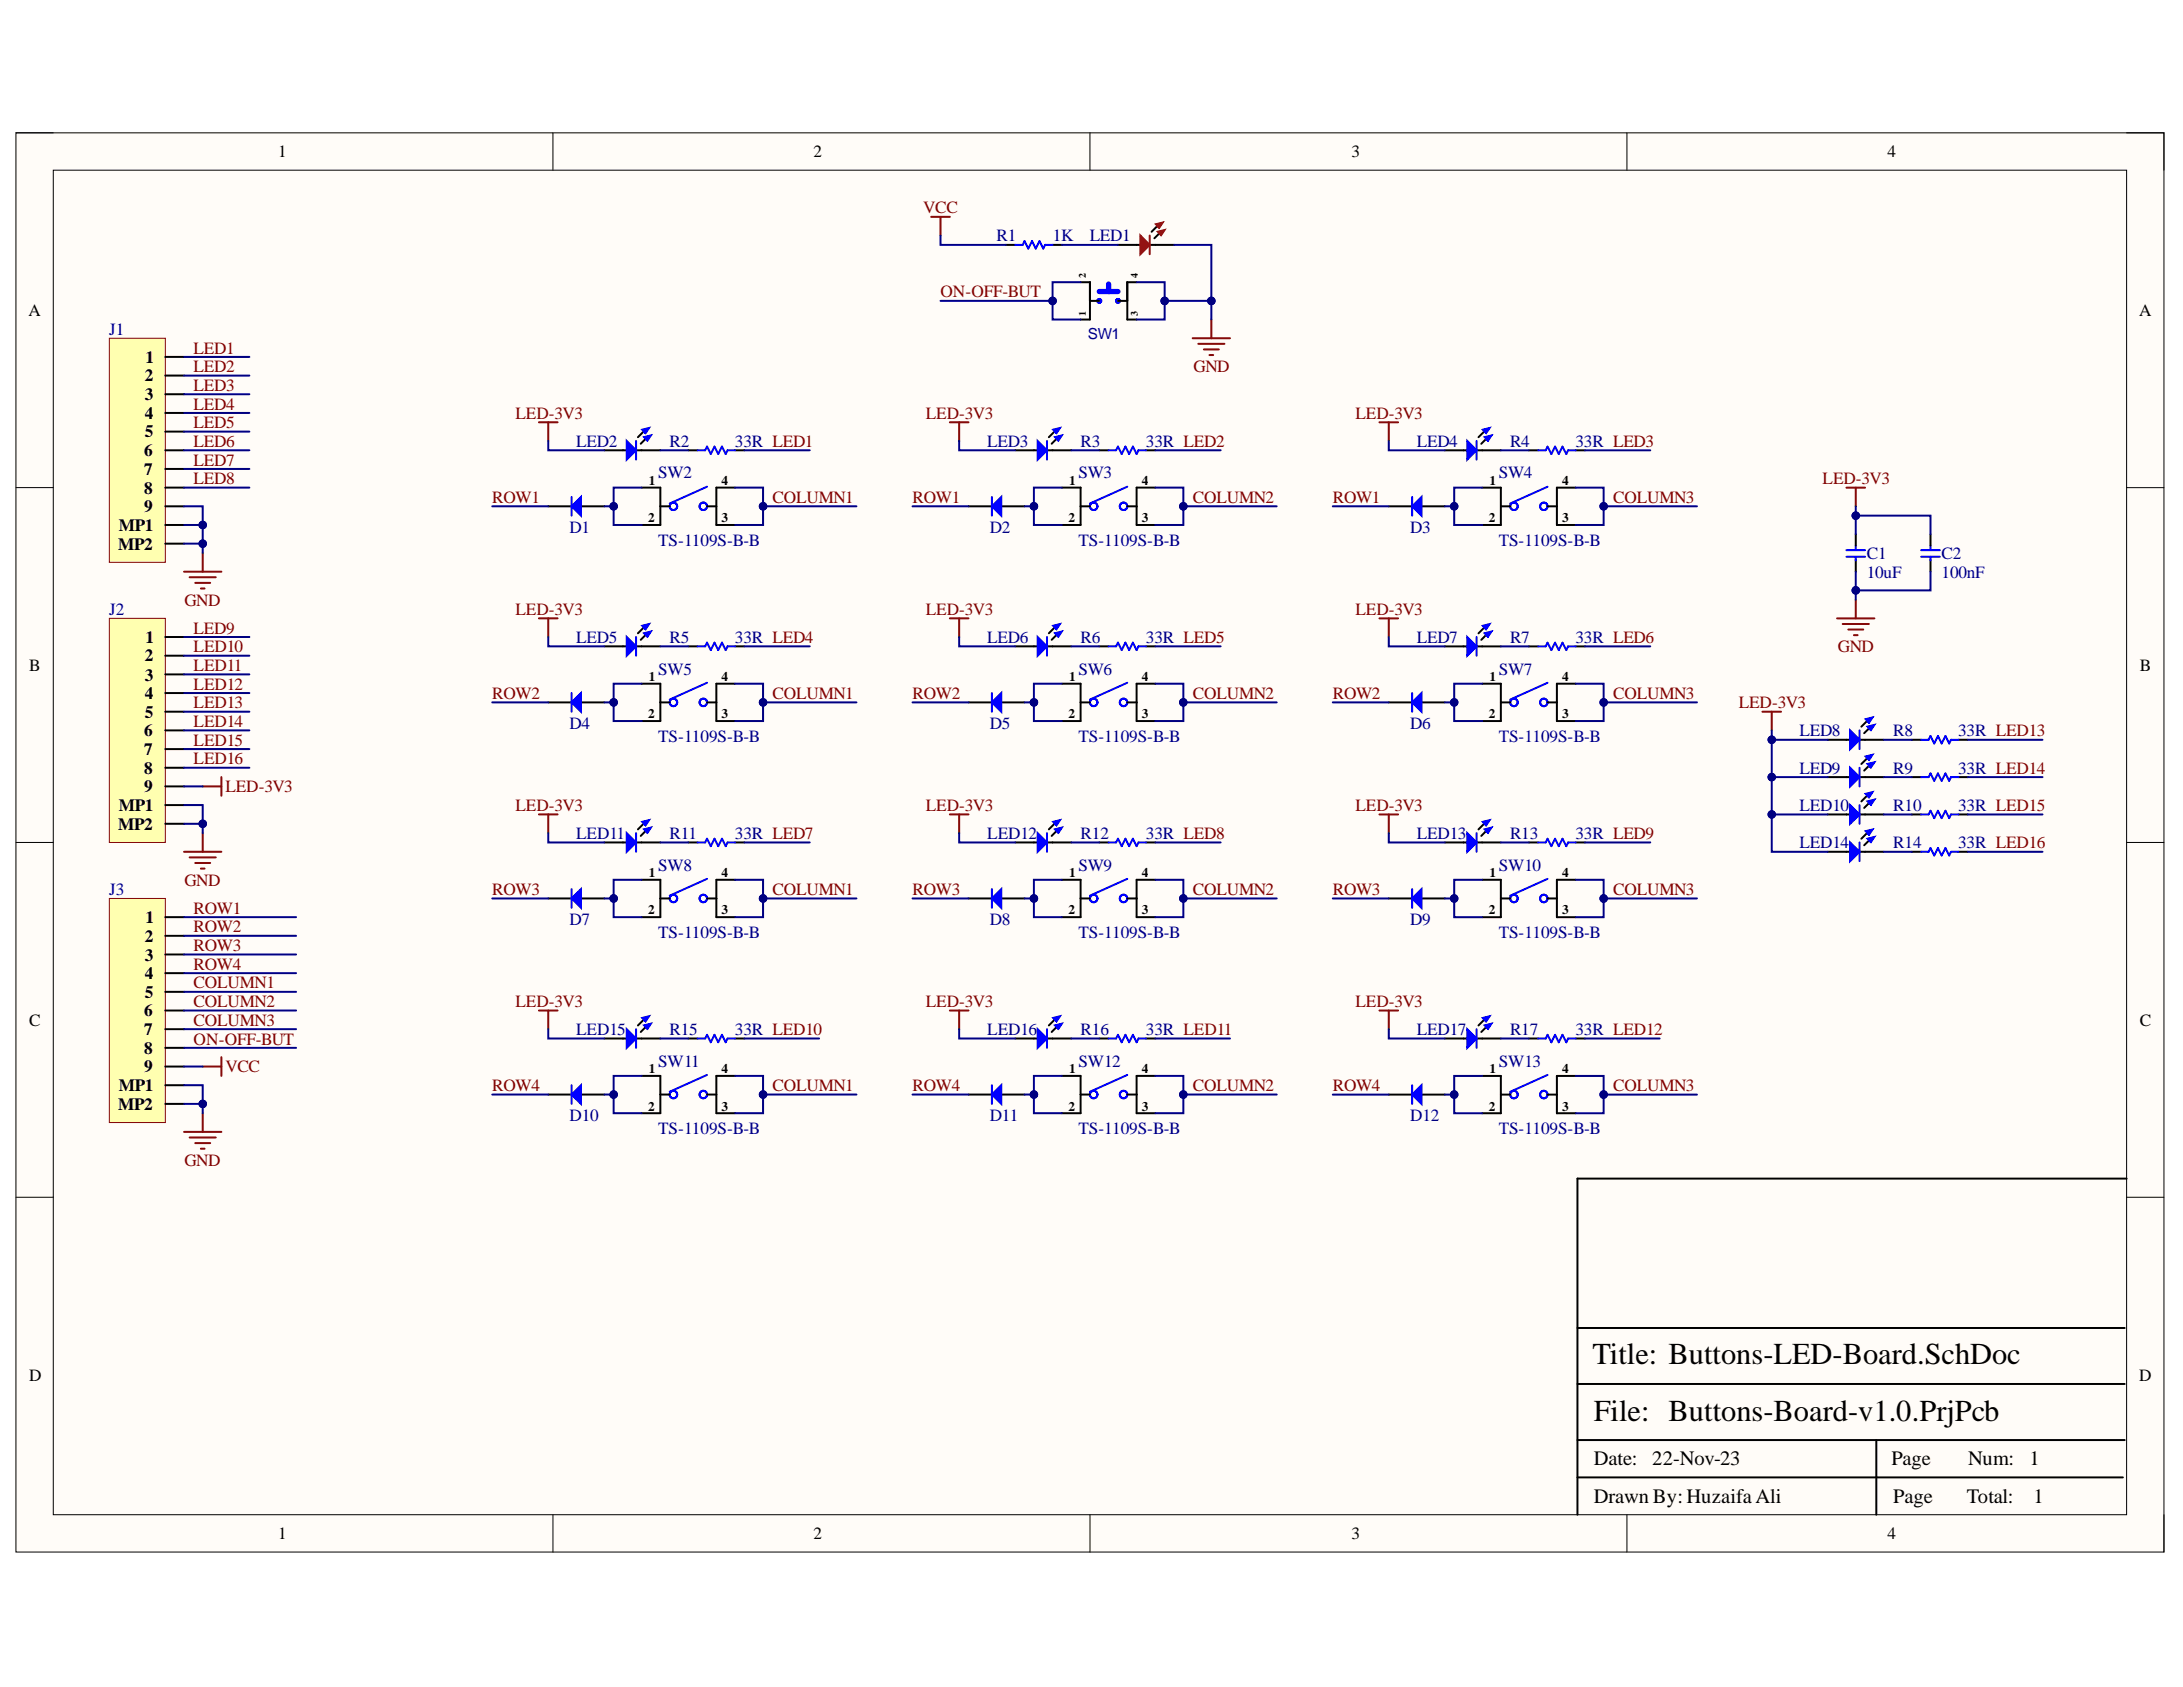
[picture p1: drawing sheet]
<svg xmlns="http://www.w3.org/2000/svg" width="279mm" height="216mm" viewBox="0 0 279 216" stroke-linecap="round" stroke-linejoin="round" font-family="sans-serif">
<defs><g id="words">
<g font-size="3.9">
<text x="203.8" y="174.6">Title: Buttons-LED-Board.SchDoc</text>
<text x="204" y="181.8">File: Buttons-Board-v1.0.PrjPcb</text>
</g>
<g font-size="2.6">
<text x="204" y="187.6">Date:</text>
<text x="211.5" y="187.6">22-Nov-23</text>
<text x="242.1" y="187.6">Page</text>
<text x="251.9" y="187.6">Num:</text>
<text x="259.7" y="187.6">1</text>
<text x="204" y="192.4">Drawn By: HuzaifaAli</text>
<text x="242.3" y="192.4">Page</text>
<text x="251.7" y="192.4">Total:</text>
<text x="260.3" y="192.4">1</text>
</g>
<g font-size="2.2">
<text x="35.6" y="20.1">1</text>
<text x="104.1" y="20.1">2</text>
<text x="173" y="20.1">3</text>
<text x="241.6" y="20.1">4</text>
<text x="3.6" y="40.4">A</text>
<text x="273.8" y="40.4">A</text>
<text x="18.6" y="46.4">1</text>
<text x="18.5" y="48.8">2</text>
<text x="18.5" y="51.2">3</text>
<text x="18.5" y="53.6">4</text>
<text x="18.4" y="58.4">6</text>
<text x="18.5" y="56">5</text>
<text x="18.4" y="60.8">7</text>
<text x="18.4" y="63.2">8</text>
<text x="18.4" y="65.5">9</text>
<text x="15.1" y="70.4">MP2</text>
<text x="15.2" y="68">MP1</text>
<text x="18.6" y="82.3">1</text>
<text x="3.7" y="85.8">B</text>
<text x="18.5" y="84.6">2</text>
<text x="18.5" y="87.1">3</text>
<text x="18.5" y="89.5">4</text>
<text x="273.9" y="85.8">B</text>
<text x="18.4" y="94.2">6</text>
<text x="18.5" y="91.8">5</text>
<text x="18.4" y="96.7">7</text>
<text x="18.4" y="99">8</text>
<text x="18.4" y="101.4">9</text>
<text x="15.1" y="106.2">MP2</text>
<text x="15.2" y="103.8">MP1</text>
<text x="18.6" y="118.1">1</text>
<text x="18.5" y="120.5">2</text>
<text x="18.5" y="123">3</text>
<text x="18.5" y="125.3">4</text>
<text x="3.7" y="131.3">C</text>
<text x="18.4" y="130.1">6</text>
<text x="18.5" y="127.7">5</text>
<text x="273.9" y="131.3">C</text>
<text x="18.4" y="132.5">7</text>
<text x="18.4" y="134.9">8</text>
<text x="18.4" y="137.2">9</text>
<text x="15.1" y="142.1">MP2</text>
<text x="15.2" y="139.6">MP1</text>
<text x="3.7" y="176.7">D</text>
<text x="273.8" y="176.7">D</text>
<text x="35.6" y="197">1</text>
<text x="104.1" y="197">2</text>
<text x="173" y="197">3</text>
<text x="241.6" y="197">4</text>
</g>
<g font-size="2.2" fill="#800000">
<text x="118.2" y="27.3">VCC</text>
<text x="120.4" y="38.1">ON-OFF-BUT</text>
<text x="24.8" y="45.2">LED1</text>
<text x="24.8" y="47.6">LED2</text>
<text x="152.8" y="47.6">GND</text>
<text x="24.8" y="50.1">LED3</text>
<text x="24.8" y="52.4">LED4</text>
<text x="66" y="53.6">LED-3V3</text>
<text x="118.5" y="53.6">LED-3V3</text>
<text x="173.5" y="53.6">LED-3V3</text>
<text x="24.8" y="54.8">LED5</text>
<text x="24.8" y="57.2">LED6</text>
<text x="24.8" y="59.6">LED7</text>
<text x="24.8" y="62">LED8</text>
<text x="63" y="64.4">ROW1</text>
<text x="98.9" y="64.4">COLUMN1</text>
<text x="116.8" y="64.4">ROW1</text>
<text x="152.7" y="64.4">COLUMN2</text>
<text x="170.6" y="64.4">ROW1</text>
<text x="206.5" y="64.4">COLUMN3</text>
<text x="233.3" y="62">LED-3V3</text>
<text x="23.6" y="77.5">GND</text>
<text x="24.8" y="81.1">LED9</text>
<text x="24.8" y="83.5">LED10</text>
<text x="66" y="78.7">LED-3V3</text>
<text x="118.5" y="78.7">LED-3V3</text>
<text x="173.5" y="78.7">LED-3V3</text>
<text x="235.2" y="83.5">GND</text>
<text x="24.8" y="85.8">LED11</text>
<text x="24.8" y="88.3">LED12</text>
<text x="63" y="89.5">ROW2</text>
<text x="98.9" y="89.5">COLUMN1</text>
<text x="116.8" y="89.5">ROW2</text>
<text x="152.7" y="89.5">COLUMN2</text>
<text x="170.6" y="89.5">ROW2</text>
<text x="206.5" y="89.5">COLUMN3</text>
<text x="24.8" y="90.7">LED13</text>
<text x="24.8" y="93">LED14</text>
<text x="24.8" y="95.5">LED15</text>
<text x="222.5" y="90.7">LED-3V3</text>
<text x="24.8" y="97.8">LED16</text>
<text x="28.8" y="101.4">LED-3V3</text>
<text x="66" y="103.8">LED-3V3</text>
<text x="118.5" y="103.8">LED-3V3</text>
<text x="173.5" y="103.8">LED-3V3</text>
<text x="23.6" y="113.4">GND</text>
<text x="24.8" y="116.9">ROW1</text>
<text x="24.8" y="119.3">ROW2</text>
<text x="63" y="114.6">ROW3</text>
<text x="98.9" y="114.6">COLUMN1</text>
<text x="116.8" y="114.6">ROW3</text>
<text x="152.7" y="114.6">COLUMN2</text>
<text x="170.6" y="114.6">ROW3</text>
<text x="206.5" y="114.6">COLUMN3</text>
<text x="24.8" y="121.7">ROW3</text>
<text x="24.8" y="124.1">ROW4</text>
<text x="24.8" y="126.5">COLUMN1</text>
<text x="24.8" y="128.9">COLUMN2</text>
<text x="24.8" y="131.3">COLUMN3</text>
<text x="66" y="128.9">LED-3V3</text>
<text x="118.5" y="128.9">LED-3V3</text>
<text x="173.5" y="128.9">LED-3V3</text>
<text x="24.8" y="133.7">ON-OFF-BUT</text>
<text x="28.8" y="137.2">VCC</text>
<text x="63" y="139.6">ROW4</text>
<text x="98.9" y="139.6">COLUMN1</text>
<text x="116.8" y="139.6">ROW4</text>
<text x="152.7" y="139.6">COLUMN2</text>
<text x="170.6" y="139.6">ROW4</text>
<text x="206.5" y="139.6">COLUMN3</text>
<text x="23.6" y="149.2">GND</text>
</g>
<g font-size="2.2" fill="#000080">
<text x="127.5" y="30.9">R1</text>
<text x="134.7" y="30.9">1K</text>
<text x="139.5" y="30.9">LED1</text>
<text x="14" y="42.9">J1</text>
<text x="73.8" y="57.2">LED2</text>
<text x="85.7" y="57.2">R2</text>
<text x="94.1" y="57.2">33R LED1</text>
<text x="126.4" y="57.2">LED3</text>
<text x="138.3" y="57.2">R3</text>
<text x="146.7" y="57.2">33R LED2</text>
<text x="181.3" y="57.2">LED4</text>
<text x="193.3" y="57.2">R4</text>
<text x="201.6" y="57.2">33R LED3</text>
<text x="84.2" y="61.2">SW2</text>
<text x="138" y="61.2">SW3</text>
<text x="191.8" y="61.2">SW4</text>
<text x="72.9" y="68.2">D1</text>
<text x="84.2" y="69.8">TS-1109S-B-B</text>
<text x="126.7" y="68.2">D2</text>
<text x="138" y="69.8">TS-1109S-B-B</text>
<text x="180.5" y="68.2">D3</text>
<text x="191.8" y="69.8">TS-1109S-B-B</text>
<text x="238.9" y="71.5">C1</text>
<text x="248.5" y="71.5">C2</text>
<text x="238.9" y="73.9">10uF</text>
<text x="248.5" y="73.9">100nF</text>
<text x="14" y="78.7">J2</text>
<text x="73.8" y="82.3">LED5</text>
<text x="85.7" y="82.3">R5</text>
<text x="94.1" y="82.3">33R LED4</text>
<text x="126.4" y="82.3">LED6</text>
<text x="138.3" y="82.3">R6</text>
<text x="146.7" y="82.3">33R LED5</text>
<text x="181.3" y="82.3">LED7</text>
<text x="193.3" y="82.3">R7</text>
<text x="201.6" y="82.3">33R LED6</text>
<text x="84.2" y="86.3">SW5</text>
<text x="138" y="86.3">SW6</text>
<text x="191.8" y="86.3">SW7</text>
<text x="72.9" y="93.3">D4</text>
<text x="84.2" y="95">TS-1109S-B-B</text>
<text x="126.7" y="93.3">D5</text>
<text x="138" y="95">TS-1109S-B-B</text>
<text x="180.5" y="93.3">D6</text>
<text x="191.8" y="95">TS-1109S-B-B</text>
<text x="230.3" y="94.2">LED8</text>
<text x="242.3" y="94.2">R8</text>
<text x="250.6" y="94.2">33R LED13</text>
<text x="230.3" y="99">LED9</text>
<text x="242.3" y="99">R9</text>
<text x="250.6" y="99">33R LED14</text>
<text x="73.8" y="107.4">LED11</text>
<text x="85.7" y="107.4">R11</text>
<text x="94.1" y="107.4">33R LED7</text>
<text x="126.4" y="107.4">LED12</text>
<text x="138.3" y="107.4">R12</text>
<text x="146.7" y="107.4">33R LED8</text>
<text x="181.3" y="107.4">LED13</text>
<text x="193.3" y="107.4">R13</text>
<text x="201.6" y="107.4">33R LED9</text>
<text x="230.3" y="103.8">LED10</text>
<text x="242.3" y="103.8">R10</text>
<text x="250.6" y="103.8">33R LED15</text>
<text x="84.2" y="111.5">SW8</text>
<text x="138" y="111.5">SW9</text>
<text x="191.8" y="111.5">SW10</text>
<text x="230.3" y="108.6">LED14</text>
<text x="242.3" y="108.6">R14</text>
<text x="250.6" y="108.6">33R LED16</text>
<text x="14" y="114.6">J3</text>
<text x="72.9" y="118.4">D7</text>
<text x="126.7" y="118.4">D8</text>
<text x="180.5" y="118.4">D9</text>
<text x="84.2" y="120.1">TS-1109S-B-B</text>
<text x="138" y="120.1">TS-1109S-B-B</text>
<text x="191.8" y="120.1">TS-1109S-B-B</text>
<text x="73.8" y="132.5">LED15</text>
<text x="84.2" y="136.6">SW11</text>
<text x="85.7" y="132.5">R15</text>
<text x="94.1" y="132.5">33R LED10</text>
<text x="126.4" y="132.5">LED16</text>
<text x="138" y="136.6">SW12</text>
<text x="138.3" y="132.5">R16</text>
<text x="146.7" y="132.5">33R LED11</text>
<text x="181.3" y="132.5">LED17</text>
<text x="191.8" y="136.6">SW13</text>
<text x="193.3" y="132.5">R17</text>
<text x="201.6" y="132.5">33R LED12</text>
<text x="72.9" y="143.5">D10</text>
<text x="126.7" y="143.5">D11</text>
<text x="180.5" y="143.5">D12</text>
<text x="84.2" y="145.1">TS-1109S-B-B</text>
<text x="138" y="145.1">TS-1109S-B-B</text>
<text x="191.8" y="145.1">TS-1109S-B-B</text>
</g>
<text font-size="1.9" fill="#000080" x="139.2" y="43.4">SW1</text>
<g font-size="1.7">
<text x="83.1" y="62.1">1</text>
<text x="92.4" y="62.1">4</text>
<text x="136.9" y="62.1">1</text>
<text x="146.2" y="62.1">4</text>
<text x="190.6" y="62.1">1</text>
<text x="200" y="62.1">4</text>
<text x="83" y="66.8">2</text>
<text x="92.4" y="66.8">3</text>
<text x="136.8" y="66.8">2</text>
<text x="146.2" y="66.8">3</text>
<text x="190.6" y="66.8">2</text>
<text x="200" y="66.8">3</text>
<text x="83.1" y="87.2">1</text>
<text x="92.4" y="87.2">4</text>
<text x="136.9" y="87.2">1</text>
<text x="146.2" y="87.2">4</text>
<text x="190.6" y="87.2">1</text>
<text x="200" y="87.2">4</text>
<text x="83" y="91.9">2</text>
<text x="92.4" y="91.9">3</text>
<text x="136.8" y="91.9">2</text>
<text x="146.2" y="91.9">3</text>
<text x="190.6" y="91.9">2</text>
<text x="200" y="91.9">3</text>
<text x="83.1" y="112.2">1</text>
<text x="92.4" y="112.2">4</text>
<text x="136.9" y="112.2">1</text>
<text x="146.2" y="112.2">4</text>
<text x="190.6" y="112.2">1</text>
<text x="200" y="112.2">4</text>
<text x="83" y="117">2</text>
<text x="92.4" y="117">3</text>
<text x="136.8" y="117">2</text>
<text x="146.2" y="117">3</text>
<text x="190.6" y="117">2</text>
<text x="200" y="117">3</text>
<text x="83.1" y="137.3">1</text>
<text x="92.4" y="137.3">4</text>
<text x="136.9" y="137.3">1</text>
<text x="146.2" y="137.3">4</text>
<text x="190.6" y="137.3">1</text>
<text x="200" y="137.3">4</text>
<text x="83" y="142.1">2</text>
<text x="92.4" y="142.1">3</text>
<text x="136.8" y="142.1">2</text>
<text x="146.2" y="142.1">3</text>
<text x="190.6" y="142.1">2</text>
<text x="200" y="142.1">3</text>
</g>
<g font-size="1.3">
<text x="139" y="35.6" transform="rotate(-90 139 35.6)">2</text>
<text x="145.6" y="35.6" transform="rotate(-90 145.6 35.6)">4</text>
<text x="139" y="40.4" transform="rotate(-90 139 40.4)">1</text>
<text x="145.6" y="40.4" transform="rotate(-90 145.6 40.4)">3</text>
</g>
</g></defs>
<path d="M2 17h275v181.6h-275z" fill-rule="evenodd" fill="#fffcf8"/>
<path d="M2 17h275v181.6h-275z" fill="none" stroke="#000" stroke-width=".13"/>
<path d="M6.8 21.8h265.4v172.1h-265.4z" fill-rule="evenodd" fill="#fffcf8"/>
<g fill="none" stroke="#000" stroke-width=".13">
<path d="M2 17h4.8M70.8 17v4.8M139.5 17v4.8M208.2 17v4.8M272.2 17h4.8v4.8M6.8 21.8h265.4v172.1h-265.4zM2 62.4h4.8M272.2 62.4h4.8M2 107.8h4.8M272.2 107.8h4.8M2 153.2h4.8M272.2 153.2h4.8"/>
<path d="M70.8 193.9v4.7M139.5 193.9v4.7M208.2 193.9v4.7M277 193.9v4.7"/>
</g>
<g fill="none" stroke="#000" stroke-width=".25">
<path d="M138.3 36.1h1.2v4.8h-1.2M139.5 38.5h1.2M143.1 38.5h1.2M145.5 36.1h-1.2v4.8h1.2M70.2 64.8h3M74.4 64.8h2.9M82.1 62.4h2.4v4.8h-2.4M84.5 64.8h1.2M90.5 64.8h1.2M94.1 62.4h-2.4v4.8h2.4M272.2 150.8h-70.3v43.1M201.9 177.1h70"/>
<path d="M201.9 170h70M201.9 189.1h69.8M201.9 184.3h70M240.1 184.3v9.6"/>
</g>
<g fill="none" stroke="#00f" stroke-width=".25">
<path d="M90.5 62.3l-4.8 2.1"/>
<circle cx="140.7" cy="38.5" r=".25"/>
<circle cx="143.1" cy="38.5" r=".25"/>
<circle cx="86.2" cy="64.8" r=".48"/>
<circle cx="90" cy="64.8" r=".48"/>
</g>
<path d="M140.7 37.3h2.4M141.9 36.4v.9" fill="none" stroke="#00f" stroke-width=".68"/>
<path d="M152.6 43.3h4.8M153.4 44h3.3M154.1 44.7h1.9M154.8 45.4h.5M155 40.9v2.4" fill="none" stroke="#800000" stroke-width=".25"/>
<path d="M73.2 64.8l1.2-1.2v2.4z" fill="#00f"/>
<g fill="none" stroke="#00f" stroke-width=".25">
<path d="M73.2 64.8l1.2-1.2v2.4zM73.2 63.6v2.4M144.3 62.3l-4.8 2.1"/>
<circle cx="140" cy="64.8" r=".48"/>
<circle cx="143.8" cy="64.8" r=".48"/>
</g>
<path d="M124 64.8h3M128.1 64.8h3M135.9 62.4h2.4v4.8h-2.4M138.3 64.8h1.2M144.3 64.8h1.2M147.9 62.4h-2.4v4.8h2.4" fill="none" stroke="#000" stroke-width=".25"/>
<path d="M127 64.8l1.1-1.2v2.4z" fill="#00f"/>
<g fill="none" stroke="#00f" stroke-width=".25">
<path d="M127 64.8l1.1-1.2v2.4zM127 63.6v2.4M198.1 62.3l-4.8 2.1"/>
<circle cx="193.8" cy="64.8" r=".48"/>
<circle cx="197.6" cy="64.8" r=".48"/>
</g>
<path d="M177.7 64.8h3M181.9 64.8h3M189.7 62.4h2.4v4.8h-2.4M192.1 64.8h1.2M198.1 64.8h1.2M201.7 62.4h-2.4v4.8h2.4" fill="none" stroke="#000" stroke-width=".25"/>
<path d="M180.7 64.8l1.2-1.2v2.4z" fill="#00f"/>
<g fill="none" stroke="#00f" stroke-width=".25">
<path d="M180.7 64.8l1.2-1.2v2.4zM180.7 63.6v2.4M90.5 87.4l-4.8 2.1"/>
<circle cx="86.2" cy="89.9" r=".48"/>
<circle cx="90" cy="89.9" r=".48"/>
</g>
<path d="M70.2 89.9h3M74.4 89.9h2.9M82.1 87.5h2.4v4.8h-2.4M84.5 89.9h1.2M90.5 89.9h1.2M94.1 87.5h-2.4v4.8h2.4" fill="none" stroke="#000" stroke-width=".25"/>
<path d="M73.2 89.9l1.2-1.2v2.4z" fill="#00f"/>
<g fill="none" stroke="#00f" stroke-width=".25">
<path d="M73.2 89.9l1.2-1.2v2.4zM73.2 88.7v2.4M144.3 87.4l-4.8 2.1"/>
<circle cx="140" cy="89.9" r=".48"/>
<circle cx="143.8" cy="89.9" r=".48"/>
</g>
<path d="M124 89.9h3M128.1 89.9h3M135.9 87.5h2.4v4.8h-2.4M138.3 89.9h1.2M144.3 89.9h1.2M147.9 87.5h-2.4v4.8h2.4" fill="none" stroke="#000" stroke-width=".25"/>
<path d="M127 89.9l1.1-1.2v2.4z" fill="#00f"/>
<g fill="none" stroke="#00f" stroke-width=".25">
<path d="M127 89.9l1.1-1.2v2.4zM127 88.7v2.4M198.1 87.4l-4.8 2.1"/>
<circle cx="193.8" cy="89.9" r=".48"/>
<circle cx="197.6" cy="89.9" r=".48"/>
</g>
<path d="M177.7 89.9h3M181.9 89.9h3M189.7 87.5h2.4v4.8h-2.4M192.1 89.9h1.2M198.1 89.9h1.2M201.7 87.5h-2.4v4.8h2.4" fill="none" stroke="#000" stroke-width=".25"/>
<path d="M180.7 89.9l1.2-1.2v2.4z" fill="#00f"/>
<g fill="none" stroke="#00f" stroke-width=".25">
<path d="M180.7 89.9l1.2-1.2v2.4zM180.7 88.7v2.4M90.5 112.5l-4.8 2.1"/>
<circle cx="86.2" cy="115" r=".48"/>
<circle cx="90" cy="115" r=".48"/>
</g>
<path d="M70.2 115h3M74.4 115h2.9M82.1 112.6h2.4v4.8h-2.4M84.5 115h1.2M90.5 115h1.2M94.1 112.6h-2.4v4.8h2.4" fill="none" stroke="#000" stroke-width=".25"/>
<path d="M73.2 115l1.2-1.2v2.4z" fill="#00f"/>
<g fill="none" stroke="#00f" stroke-width=".25">
<path d="M73.2 115l1.2-1.2v2.4zM73.2 113.8v2.4M144.3 112.5l-4.8 2.1"/>
<circle cx="140" cy="115" r=".48"/>
<circle cx="143.8" cy="115" r=".48"/>
</g>
<path d="M124 115h3M128.1 115h3M135.9 112.6h2.4v4.8h-2.4M138.3 115h1.2M144.3 115h1.2M147.9 112.6h-2.4v4.8h2.4" fill="none" stroke="#000" stroke-width=".25"/>
<path d="M127 115l1.1-1.2v2.4z" fill="#00f"/>
<g fill="none" stroke="#00f" stroke-width=".25">
<path d="M127 115l1.1-1.2v2.4zM127 113.8v2.4M198.1 112.5l-4.8 2.1"/>
<circle cx="193.8" cy="115" r=".48"/>
<circle cx="197.6" cy="115" r=".48"/>
</g>
<path d="M177.7 115h3M181.9 115h3M189.7 112.6h2.4v4.8h-2.4M192.1 115h1.2M198.1 115h1.2M201.7 112.6h-2.4v4.8h2.4" fill="none" stroke="#000" stroke-width=".25"/>
<path d="M180.7 115l1.2-1.2v2.4z" fill="#00f"/>
<g fill="none" stroke="#00f" stroke-width=".25">
<path d="M180.7 115l1.2-1.2v2.4zM180.7 113.8v2.4M90.5 137.6l-4.8 2.1"/>
<circle cx="86.2" cy="140.1" r=".48"/>
<circle cx="90" cy="140.1" r=".48"/>
</g>
<path d="M82.1 137.7h2.4v4.8h-2.4M94.1 137.7h-2.4v4.8h2.4M70.2 140.1h3M74.4 140.1h2.9M84.5 140.1h1.2M90.5 140.1h1.2" fill="none" stroke="#000" stroke-width=".25"/>
<path d="M73.2 140.1l1.2-1.2v2.4z" fill="#00f"/>
<g fill="none" stroke="#00f" stroke-width=".25">
<path d="M73.2 138.9v2.4M144.3 137.6l-4.8 2.1M73.2 140.1l1.2-1.2v2.4z"/>
<circle cx="140" cy="140.1" r=".48"/>
<circle cx="143.8" cy="140.1" r=".48"/>
</g>
<path d="M135.9 137.7h2.4v4.8h-2.4M147.9 137.7h-2.4v4.8h2.4M124 140.1h3M128.1 140.1h3M138.3 140.1h1.2M144.3 140.1h1.2" fill="none" stroke="#000" stroke-width=".25"/>
<path d="M127 140.1l1.1-1.2v2.4z" fill="#00f"/>
<g fill="none" stroke="#00f" stroke-width=".25">
<path d="M127 138.9v2.4M198.1 137.6l-4.8 2.1M127 140.1l1.1-1.2v2.4z"/>
<circle cx="193.8" cy="140.1" r=".48"/>
<circle cx="197.6" cy="140.1" r=".48"/>
</g>
<path d="M189.7 137.7h2.4v4.8h-2.4M201.7 137.7h-2.4v4.8h2.4M177.7 140.1h3M181.9 140.1h3M192.1 140.1h1.2M198.1 140.1h1.2" fill="none" stroke="#000" stroke-width=".25"/>
<path d="M180.7 140.1l1.2-1.2v2.4z" fill="#00f"/>
<path d="M236.3 71.3h2.4M236.3 70.4h2.4M237.5 69.8v.5M237.5 71.3v.4M245.9 71.3h2.4M245.9 70.4h2.4M247.1 69.8v.5M247.1 71.3v.4M180.7 138.9v2.4M180.7 140.1l1.2-1.2v2.4z" fill="none" stroke="#00f" stroke-width=".25"/>
<path d="M235.1 79.1h4.8M235.8 79.9h3.4M236.3 62.4h2.4M237.5 62.4v2.4M237.5 76.8v2.3M236.6 80.6h1.9M237.3 81.3h.5" fill="none" stroke="#800000" stroke-width=".25"/>
<path d="M82.6 56.2l-.6 .6M237.5 68.4v1.4M237.5 71.6v1.6M247.1 68.4v1.4M247.1 71.6v1.6" fill="none" stroke="#000" stroke-width=".25"/>
<path d="M82.3 55.9l1.2-.3-.6 .9z" fill-rule="evenodd" fill="#00f"/>
<path d="M82.3 55.9l1.2-.3-.6 .9z" fill="none" stroke="#00f" stroke-width=".13"/>
<path d="M82.4 55.2l-.8 .8" fill="none" stroke="#000" stroke-width=".25"/>
<path d="M82.1 55l1.1-.3-.6 .8z" fill-rule="evenodd" fill="#00f"/>
<path d="M82.1 55l1.1-.3-.6 .8z" fill="none" stroke="#00f" stroke-width=".13"/>
<path d="M77.3 57.6h2.9M81.4 57.6h3.1" fill="none" stroke="#000" stroke-width=".25"/>
<path d="M81.4 56.4v2.4" fill="none" stroke="#00f" stroke-width=".25"/>
<path d="M80.2 56.4l1.2 1.2-1.2 1.2z" fill="#00f"/>
<path d="M80.2 56.4l1.2 1.2-1.2 1.2zM89.3 57.6h1l.2-.4 .5 .9 .4-.9 .5 .9 .5-.9 .5 .9 .2-.5h1" fill="none" stroke="#00f" stroke-width=".25"/>
<path d="M88.1 57.6h1.2M94.1 57.6h1.2M135.2 56.2l-.6 .6" fill="none" stroke="#000" stroke-width=".25"/>
<path d="M69 54h2.4M70.2 54v2.4" fill="none" stroke="#800000" stroke-width=".25"/>
<path d="M134.9 55.9l1.1-.3-.5 .9z" fill-rule="evenodd" fill="#00f"/>
<path d="M134.9 55.9l1.1-.3-.5 .9z" fill="none" stroke="#00f" stroke-width=".13"/>
<path d="M135 55.2l-.8 .8" fill="none" stroke="#000" stroke-width=".25"/>
<path d="M134.7 55l1.1-.3-.6 .8z" fill-rule="evenodd" fill="#00f"/>
<path d="M134.7 55l1.1-.3-.6 .8z" fill="none" stroke="#00f" stroke-width=".13"/>
<path d="M129.9 57.6h2.9M134 57.6h3.1" fill="none" stroke="#000" stroke-width=".25"/>
<path d="M134 56.4v2.4" fill="none" stroke="#00f" stroke-width=".25"/>
<path d="M132.8 56.4l1.2 1.2-1.2 1.2z" fill="#00f"/>
<path d="M132.8 56.4l1.2 1.2-1.2 1.2zM141.9 57.6h.9l.3-.4 .5 .9 .4-.9 .5 .9 .5-.9 .5 .9 .2-.5h1" fill="none" stroke="#00f" stroke-width=".25"/>
<path d="M140.7 57.6h1.2M146.7 57.6h1.2M190.2 56.2l-.6 .6" fill="none" stroke="#000" stroke-width=".25"/>
<path d="M121.6 54h2.4M122.8 54v2.4" fill="none" stroke="#800000" stroke-width=".25"/>
<path d="M189.9 55.9l1.1-.3-.5 .9z" fill-rule="evenodd" fill="#00f"/>
<path d="M189.9 55.9l1.1-.3-.5 .9z" fill="none" stroke="#00f" stroke-width=".13"/>
<path d="M189.9 55.2l-.7 .8" fill="none" stroke="#000" stroke-width=".25"/>
<path d="M189.7 55l1.1-.3-.6 .8z" fill-rule="evenodd" fill="#00f"/>
<path d="M189.7 55l1.1-.3-.6 .8z" fill="none" stroke="#00f" stroke-width=".13"/>
<path d="M184.9 57.6h2.9M189 57.6h3.1" fill="none" stroke="#000" stroke-width=".25"/>
<path d="M189 56.4v2.4" fill="none" stroke="#00f" stroke-width=".25"/>
<path d="M187.8 56.4l1.2 1.2-1.2 1.2z" fill="#00f"/>
<path d="M187.8 56.4l1.2 1.2-1.2 1.2zM196.9 57.6h.9l.3-.4 .5 .9 .4-.9 .5 .9 .5-.9 .5 .9 .2-.5h1" fill="none" stroke="#00f" stroke-width=".25"/>
<path d="M195.7 57.6h1.2M201.7 57.6h1.2M82.6 81.3l-.6 .6" fill="none" stroke="#000" stroke-width=".25"/>
<path d="M176.6 54h2.3M177.7 54v2.4" fill="none" stroke="#800000" stroke-width=".25"/>
<path d="M82.3 81l1.2-.3-.6 .9z" fill-rule="evenodd" fill="#00f"/>
<path d="M82.3 81l1.2-.3-.6 .9z" fill="none" stroke="#00f" stroke-width=".13"/>
<path d="M82.4 80.3l-.8 .7" fill="none" stroke="#000" stroke-width=".25"/>
<path d="M82.1 80l1.1-.2-.6 .8z" fill-rule="evenodd" fill="#00f"/>
<path d="M82.1 80l1.1-.2-.6 .8z" fill="none" stroke="#00f" stroke-width=".13"/>
<path d="M77.3 82.7h2.9M81.4 82.7h3.1" fill="none" stroke="#000" stroke-width=".25"/>
<path d="M81.4 81.5v2.4" fill="none" stroke="#00f" stroke-width=".25"/>
<path d="M80.2 81.5l1.2 1.2-1.2 1.2z" fill="#00f"/>
<path d="M80.2 81.5l1.2 1.2-1.2 1.2zM89.3 82.7h1l.2-.5 .5 1 .4-1 .5 1 .5-1 .5 1 .2-.5h1" fill="none" stroke="#00f" stroke-width=".25"/>
<path d="M88.1 82.7h1.2M94.1 82.7h1.2M135.2 81.3l-.6 .6" fill="none" stroke="#000" stroke-width=".25"/>
<path d="M69 79.1h2.4M70.2 79.1v2.4" fill="none" stroke="#800000" stroke-width=".25"/>
<path d="M134.9 81l1.1-.3-.5 .9z" fill-rule="evenodd" fill="#00f"/>
<path d="M134.9 81l1.1-.3-.5 .9z" fill="none" stroke="#00f" stroke-width=".13"/>
<path d="M135 80.3l-.8 .7" fill="none" stroke="#000" stroke-width=".25"/>
<path d="M134.7 80l1.1-.2-.6 .8z" fill-rule="evenodd" fill="#00f"/>
<path d="M134.7 80l1.1-.2-.6 .8z" fill="none" stroke="#00f" stroke-width=".13"/>
<path d="M129.9 82.7h2.9M134 82.7h3.1" fill="none" stroke="#000" stroke-width=".25"/>
<path d="M134 81.5v2.4" fill="none" stroke="#00f" stroke-width=".25"/>
<path d="M132.8 81.5l1.2 1.2-1.2 1.2z" fill="#00f"/>
<path d="M132.8 81.5l1.2 1.2-1.2 1.2zM141.9 82.7h.9l.3-.5 .5 1 .4-1 .5 1 .5-1 .5 1 .2-.5h1" fill="none" stroke="#00f" stroke-width=".25"/>
<path d="M140.7 82.7h1.2M146.7 82.7h1.2M190.2 81.3l-.6 .6" fill="none" stroke="#000" stroke-width=".25"/>
<path d="M121.6 79.1h2.4M122.8 79.1v2.4" fill="none" stroke="#800000" stroke-width=".25"/>
<path d="M189.9 81l1.1-.3-.5 .9z" fill-rule="evenodd" fill="#00f"/>
<path d="M189.9 81l1.1-.3-.5 .9z" fill="none" stroke="#00f" stroke-width=".13"/>
<path d="M189.9 80.3l-.7 .8" fill="none" stroke="#000" stroke-width=".25"/>
<path d="M189.7 80l1.1-.2-.6 .8z" fill-rule="evenodd" fill="#00f"/>
<path d="M189.7 80l1.1-.2-.6 .8z" fill="none" stroke="#00f" stroke-width=".13"/>
<path d="M184.9 82.7h2.9M189 82.7h3.1" fill="none" stroke="#000" stroke-width=".25"/>
<path d="M189 81.5v2.4" fill="none" stroke="#00f" stroke-width=".25"/>
<path d="M187.8 81.5l1.2 1.2-1.2 1.2z" fill="#00f"/>
<path d="M187.8 81.5l1.2 1.2-1.2 1.2zM196.9 82.7h.9l.3-.5 .5 1 .4-1 .5 1 .5-1 .5 1 .2-.5h1" fill="none" stroke="#00f" stroke-width=".25"/>
<path d="M195.7 82.7h1.2M201.7 82.7h1.2M82.6 106.4l-.6 .6" fill="none" stroke="#000" stroke-width=".25"/>
<path d="M176.6 79.1h2.3M177.7 79.1v2.4" fill="none" stroke="#800000" stroke-width=".25"/>
<path d="M82.3 106.1l1.2-.3-.6 .9z" fill-rule="evenodd" fill="#00f"/>
<path d="M82.3 106.1l1.2-.3-.6 .9z" fill="none" stroke="#00f" stroke-width=".13"/>
<path d="M82.4 105.4l-.8 .7" fill="none" stroke="#000" stroke-width=".25"/>
<path d="M82.1 105.1l1.1-.2-.6 .8z" fill-rule="evenodd" fill="#00f"/>
<path d="M82.1 105.1l1.1-.2-.6 .8z" fill="none" stroke="#00f" stroke-width=".13"/>
<path d="M77.3 107.8h2.9M81.4 107.8h3.1" fill="none" stroke="#000" stroke-width=".25"/>
<path d="M81.4 106.6v2.4" fill="none" stroke="#00f" stroke-width=".25"/>
<path d="M80.2 106.6l1.2 1.2-1.2 1.2z" fill="#00f"/>
<path d="M80.2 106.6l1.2 1.2-1.2 1.2zM89.3 107.8h1l.2-.5 .5 1 .4-1 .5 1 .5-1 .5 1 .2-.5h1" fill="none" stroke="#00f" stroke-width=".25"/>
<path d="M88.1 107.8h1.2M94.1 107.8h1.2M135.2 106.4l-.6 .6" fill="none" stroke="#000" stroke-width=".25"/>
<path d="M69 104.2h2.4M70.2 104.2v2.4" fill="none" stroke="#800000" stroke-width=".25"/>
<path d="M134.9 106.1l1.1-.3-.5 .9z" fill-rule="evenodd" fill="#00f"/>
<path d="M134.9 106.1l1.1-.3-.5 .9z" fill="none" stroke="#00f" stroke-width=".13"/>
<path d="M135 105.4l-.8 .7" fill="none" stroke="#000" stroke-width=".25"/>
<path d="M134.7 105.1l1.1-.2-.6 .8z" fill-rule="evenodd" fill="#00f"/>
<path d="M134.7 105.1l1.1-.2-.6 .8z" fill="none" stroke="#00f" stroke-width=".13"/>
<path d="M129.9 107.8h2.9M134 107.8h3.1" fill="none" stroke="#000" stroke-width=".25"/>
<path d="M134 106.6v2.4" fill="none" stroke="#00f" stroke-width=".25"/>
<path d="M132.8 106.6l1.2 1.2-1.2 1.2z" fill="#00f"/>
<path d="M132.8 106.6l1.2 1.2-1.2 1.2zM141.9 107.8h.9l.3-.5 .5 1 .4-1 .5 1 .5-1 .5 1 .2-.5h1" fill="none" stroke="#00f" stroke-width=".25"/>
<path d="M140.7 107.8h1.2M146.7 107.8h1.2M190.2 106.4l-.6 .6" fill="none" stroke="#000" stroke-width=".25"/>
<path d="M121.6 104.2h2.4M122.8 104.2v2.4" fill="none" stroke="#800000" stroke-width=".25"/>
<path d="M189.9 106.1l1.1-.3-.5 .9z" fill-rule="evenodd" fill="#00f"/>
<path d="M189.9 106.1l1.1-.3-.5 .9z" fill="none" stroke="#00f" stroke-width=".13"/>
<path d="M189.9 105.4l-.7 .7" fill="none" stroke="#000" stroke-width=".25"/>
<path d="M189.7 105.1l1.1-.2-.6 .8z" fill-rule="evenodd" fill="#00f"/>
<path d="M189.7 105.1l1.1-.2-.6 .8z" fill="none" stroke="#00f" stroke-width=".13"/>
<path d="M184.9 107.8h2.9M189 107.8h3.1" fill="none" stroke="#000" stroke-width=".25"/>
<path d="M189 106.6v2.4" fill="none" stroke="#00f" stroke-width=".25"/>
<path d="M187.8 106.6l1.2 1.2-1.2 1.2z" fill="#00f"/>
<path d="M187.8 106.6l1.2 1.2-1.2 1.2zM196.9 107.8h.9l.3-.5 .5 1 .4-1 .5 1 .5-1 .5 1 .2-.5h1" fill="none" stroke="#00f" stroke-width=".25"/>
<path d="M195.7 107.8h1.2M201.7 107.8h1.2M82.6 131.5l-.6 .6" fill="none" stroke="#000" stroke-width=".25"/>
<path d="M176.6 104.2h2.3M177.7 104.2v2.4" fill="none" stroke="#800000" stroke-width=".25"/>
<path d="M82.3 131.2l1.2-.3-.6 .9z" fill-rule="evenodd" fill="#00f"/>
<path d="M82.3 131.2l1.2-.3-.6 .9z" fill="none" stroke="#00f" stroke-width=".13"/>
<path d="M82.4 130.5l-.8 .7" fill="none" stroke="#000" stroke-width=".25"/>
<path d="M82.1 130.2l1.1-.2-.6 .8z" fill-rule="evenodd" fill="#00f"/>
<path d="M82.1 130.2l1.1-.2-.6 .8z" fill="none" stroke="#00f" stroke-width=".13"/>
<path d="M77.3 132.9h2.9M81.4 132.9h3.1" fill="none" stroke="#000" stroke-width=".25"/>
<path d="M81.4 131.7v2.4" fill="none" stroke="#00f" stroke-width=".25"/>
<path d="M80.2 131.7l1.2 1.2-1.2 1.2z" fill="#00f"/>
<path d="M80.2 131.7l1.2 1.2-1.2 1.2zM89.3 132.9h1l.2-.5 .5 1 .4-1 .5 1 .5-1 .5 1 .2-.5h1" fill="none" stroke="#00f" stroke-width=".25"/>
<path d="M88.1 132.9h1.2M94.1 132.9h1.2M135.2 131.5l-.6 .6" fill="none" stroke="#000" stroke-width=".25"/>
<path d="M69 129.3h2.4M70.2 129.3v2.4" fill="none" stroke="#800000" stroke-width=".25"/>
<path d="M134.9 131.2l1.1-.3-.5 .9z" fill-rule="evenodd" fill="#00f"/>
<path d="M134.9 131.2l1.1-.3-.5 .9z" fill="none" stroke="#00f" stroke-width=".13"/>
<path d="M135 130.5l-.8 .7" fill="none" stroke="#000" stroke-width=".25"/>
<path d="M134.7 130.2l1.1-.2-.6 .8z" fill-rule="evenodd" fill="#00f"/>
<path d="M134.7 130.2l1.1-.2-.6 .8z" fill="none" stroke="#00f" stroke-width=".13"/>
<path d="M129.9 132.9h2.9M134 132.9h3.1" fill="none" stroke="#000" stroke-width=".25"/>
<path d="M134 131.7v2.4" fill="none" stroke="#00f" stroke-width=".25"/>
<path d="M132.8 131.7l1.2 1.2-1.2 1.2z" fill="#00f"/>
<path d="M132.8 131.7l1.2 1.2-1.2 1.2zM141.9 132.9h.9l.3-.5 .5 1 .4-1 .5 1 .5-1 .5 1 .2-.5h1" fill="none" stroke="#00f" stroke-width=".25"/>
<path d="M140.7 132.9h1.2M146.7 132.9h1.2M190.2 131.5l-.6 .6" fill="none" stroke="#000" stroke-width=".25"/>
<path d="M121.6 129.3h2.4M122.8 129.3v2.4" fill="none" stroke="#800000" stroke-width=".25"/>
<path d="M189.9 131.2l1.1-.3-.5 .9z" fill-rule="evenodd" fill="#00f"/>
<path d="M189.9 131.2l1.1-.3-.5 .9z" fill="none" stroke="#00f" stroke-width=".13"/>
<path d="M189.9 130.5l-.7 .7" fill="none" stroke="#000" stroke-width=".25"/>
<path d="M189.7 130.2l1.1-.2-.6 .8z" fill-rule="evenodd" fill="#00f"/>
<path d="M189.7 130.2l1.1-.2-.6 .8z" fill="none" stroke="#00f" stroke-width=".13"/>
<path d="M184.9 132.9h2.9M189 132.9h3.1" fill="none" stroke="#000" stroke-width=".25"/>
<path d="M189 131.7v2.4" fill="none" stroke="#00f" stroke-width=".25"/>
<path d="M187.8 131.7l1.2 1.2-1.2 1.2z" fill="#00f"/>
<path d="M129.9 31.3h1l.2-.4 .5 .9 .5-.9 .5 .9 .4-.9 .5 .9 .3-.5h.9M187.8 131.7l1.2 1.2-1.2 1.2zM196.9 132.9h.9l.3-.5 .5 1 .4-1 .5 1 .5-1 .5 1 .2-.5h1" fill="none" stroke="#00f" stroke-width=".25"/>
<path d="M128.7 31.3h1.2M134.7 31.3h1.2M148.3 29.9l-.6 .6M195.7 132.9h1.2M201.7 132.9h1.2" fill="none" stroke="#000" stroke-width=".25"/>
<path d="M119.2 27.8h2.4M120.4 27.8v2.3M176.6 129.3h2.3M177.7 129.3v2.4" fill="none" stroke="#800000" stroke-width=".25"/>
<path d="M148.1 29.6l1.1-.3-.6 .9z" fill-rule="evenodd" fill="#c00"/>
<path d="M148.1 29.6l1.1-.3-.6 .9z" fill="none" stroke="#c00" stroke-width=".13"/>
<path d="M148.1 28.9l-.7 .8" fill="none" stroke="#000" stroke-width=".25"/>
<path d="M147.8 28.7l1.2-.3-.6 .8z" fill-rule="evenodd" fill="#c00"/>
<path d="M147.8 28.7l1.2-.3-.6 .8z" fill="none" stroke="#c00" stroke-width=".13"/>
<path d="M143.1 31.3h2.9M147.2 31.3h3.1" fill="none" stroke="#000" stroke-width=".25"/>
<path d="M147.2 30.1v2.4" fill="none" stroke="#c00" stroke-width=".25"/>
<path d="M146 30.1l1.2 1.2-1.2 1.2z" fill="#c00"/>
<path d="M146 30.1l1.2 1.2-1.2 1.2z" fill="none" stroke="#c00" stroke-width=".25"/>
<path d="M239.2 93.2l-.6 .6" fill="none" stroke="#000" stroke-width=".25"/>
<path d="M238.9 93l1.1-.3-.5 .8z" fill-rule="evenodd" fill="#00f"/>
<path d="M238.9 93l1.1-.3-.5 .8z" fill="none" stroke="#00f" stroke-width=".13"/>
<path d="M239 92.3l-.8 .7" fill="none" stroke="#000" stroke-width=".25"/>
<path d="M238.7 92l1.1-.3-.6 .9z" fill-rule="evenodd" fill="#00f"/>
<path d="M238.7 92l1.1-.3-.6 .9z" fill="none" stroke="#00f" stroke-width=".13"/>
<path d="M233.9 94.7h2.9M238 94.7h3.1" fill="none" stroke="#000" stroke-width=".25"/>
<path d="M238 93.5v2.4" fill="none" stroke="#00f" stroke-width=".25"/>
<path d="M236.8 93.5l1.2 1.2-1.2 1.2z" fill="#00f"/>
<path d="M236.8 93.5l1.2 1.2-1.2 1.2zM245.9 94.7h.9l.3-.5 .5 1 .4-1 .5 1 .5-1 .5 1 .2-.5h1" fill="none" stroke="#00f" stroke-width=".25"/>
<path d="M239.2 98l-.6 .6M244.7 94.7h1.2M250.7 94.7h1.2" fill="none" stroke="#000" stroke-width=".25"/>
<path d="M225.6 91.1h2.4M226.8 91.1v2.4" fill="none" stroke="#800000" stroke-width=".25"/>
<path d="M238.9 97.7l1.1-.2-.5 .8z" fill-rule="evenodd" fill="#00f"/>
<path d="M238.9 97.7l1.1-.2-.5 .8z" fill="none" stroke="#00f" stroke-width=".13"/>
<path d="M239 97.1l-.8 .7" fill="none" stroke="#000" stroke-width=".25"/>
<path d="M238.7 96.8l1.1-.3-.6 .8z" fill-rule="evenodd" fill="#00f"/>
<path d="M238.7 96.8l1.1-.3-.6 .8z" fill="none" stroke="#00f" stroke-width=".13"/>
<path d="M233.9 99.5h2.9M238 99.5h3.1" fill="none" stroke="#000" stroke-width=".25"/>
<path d="M238 98.3v2.3" fill="none" stroke="#00f" stroke-width=".25"/>
<path d="M236.8 98.3l1.2 1.2-1.2 1.1z" fill="#00f"/>
<path d="M236.8 98.3l1.2 1.2-1.2 1.1zM245.9 99.5h.9l.3-.5 .5 .9 .4-.9 .5 .9 .5-.9 .5 .9 .2-.4h1" fill="none" stroke="#00f" stroke-width=".25"/>
<path d="M244.7 99.5h1.2M250.7 99.5h1.2M239.2 102.8l-.6 .6" fill="none" stroke="#000" stroke-width=".25"/>
<path d="M238.9 102.5l1.1-.3-.5 .9z" fill-rule="evenodd" fill="#00f"/>
<path d="M238.9 102.5l1.1-.3-.5 .9z" fill="none" stroke="#00f" stroke-width=".13"/>
<path d="M239 101.8l-.8 .8" fill="none" stroke="#000" stroke-width=".25"/>
<path d="M238.7 101.6l1.1-.3-.6 .8z" fill-rule="evenodd" fill="#00f"/>
<path d="M238.7 101.6l1.1-.3-.6 .8z" fill="none" stroke="#00f" stroke-width=".13"/>
<path d="M233.9 104.2h2.9M238 104.2h3.1" fill="none" stroke="#000" stroke-width=".25"/>
<path d="M238 103v2.4" fill="none" stroke="#00f" stroke-width=".25"/>
<path d="M236.8 103l1.2 1.2-1.2 1.2z" fill="#00f"/>
<path d="M236.8 103l1.2 1.2-1.2 1.2zM245.9 104.2h.9l.3-.4 .5 .9 .4-.9 .5 .9 .5-.9 .5 .9 .2-.5h1" fill="none" stroke="#00f" stroke-width=".25"/>
<path d="M239.2 107.6l-.6 .6M244.7 104.2h1.2M250.7 104.2h1.2" fill="none" stroke="#000" stroke-width=".25"/>
<path d="M238.9 107.3l1.1-.3-.5 .9z" fill-rule="evenodd" fill="#00f"/>
<path d="M238.9 107.3l1.1-.3-.5 .9z" fill="none" stroke="#00f" stroke-width=".13"/>
<path d="M239 106.6l-.8 .7" fill="none" stroke="#000" stroke-width=".25"/>
<path d="M238.7 106.3l1.1-.2-.6 .8z" fill-rule="evenodd" fill="#00f"/>
<path d="M238.7 106.3l1.1-.2-.6 .8z" fill="none" stroke="#00f" stroke-width=".13"/>
<path d="M233.9 109h2.9M238 109h3.1" fill="none" stroke="#000" stroke-width=".25"/>
<path d="M238 107.8v2.4" fill="none" stroke="#00f" stroke-width=".25"/>
<path d="M236.8 107.8l1.2 1.2-1.2 1.2z" fill="#00f"/>
<path d="M236.8 107.8l1.2 1.2-1.2 1.2zM245.9 109h.9l.3-.5 .5 1 .4-1 .5 1 .5-1 .5 1 .2-.5h1" fill="none" stroke="#00f" stroke-width=".25"/>
<path d="M244.7 109h1.2M250.7 109h1.2" fill="none" stroke="#000" stroke-width=".25"/>
<path d="M23.6 144.9h4.7M24.3 145.6h3.3M25 146.3h1.9M25.7 147h.5M25.9 142.5v2.4" fill="none" stroke="#800000" stroke-width=".25"/>
<path d="M14 115h7.2v28.7h-7.2z" fill-rule="evenodd" fill="#ffffb0"/>
<path d="M14 115h7.2v28.7h-7.2z" fill="none" stroke="#800000" stroke-width=".13"/>
<path d="M21.2 117.4h2.4M21.2 119.8h2.4M21.2 122.2h2.4M21.2 124.5h2.4M21.2 126.9h2.4M21.2 129.3h2.4M21.2 131.7h2.4M21.2 134.1h2.4M21.2 136.5h2.4M21.2 138.9h2.4M21.2 141.3h2.4" fill="none" stroke="#000" stroke-width=".25"/>
<path d="M14 43.3h7.2v28.7h-7.2z" fill-rule="evenodd" fill="#ffffb0"/>
<path d="M14 43.3h7.2v28.7h-7.2z" fill="none" stroke="#800000" stroke-width=".13"/>
<path d="M21.2 45.7h2.4M21.2 48.1h2.4M21.2 50.5h2.4M21.2 52.8h2.4M21.2 55.2h2.4M21.2 57.6h2.4M21.2 60h2.4M21.2 62.4h2.4M21.2 64.8h2.4M21.2 67.2h2.4M21.2 69.6h2.4" fill="none" stroke="#000" stroke-width=".25"/>
<path d="M23.6 73.2h4.7M24.3 73.9h3.3M25 74.6h1.9M25.7 75.3h.5M25.9 70.8v2.4" fill="none" stroke="#800000" stroke-width=".25"/>
<path d="M14 79.1h7.2v28.7h-7.2z" fill-rule="evenodd" fill="#ffffb0"/>
<path d="M14 79.1h7.2v28.7h-7.2z" fill="none" stroke="#800000" stroke-width=".13"/>
<path d="M21.2 81.5h2.4M21.2 83.9h2.4M21.2 86.3h2.4M21.2 88.7h2.4M21.2 91.1h2.4M21.2 93.5h2.4M21.2 95.9h2.4M21.2 98.3h2.4M21.2 100.6h2.4M21.2 103h2.4M21.2 105.4h2.4" fill="none" stroke="#000" stroke-width=".25"/>
<path d="M28.3 99.4v2.4M23.6 109h4.7M24.3 109.7h3.3M25 110.4h1.9M25.7 111.2h.5M25.9 106.6v2.4M25.9 100.6h2.4" fill="none" stroke="#800000" stroke-width=".25"/>
<path d="M138.3 36.1h-3.6v2.4h-14.3" fill="none" stroke="#000080" stroke-width=".25"/>
<circle cx="134.7" cy="38.5" r=".48" fill="#000080"/>
<circle cx="134.7" cy="38.5" r=".48" fill="none" stroke="#000080" stroke-width=".13"/>
<path d="M134.7 38.5v2.4h3.6" fill="none" stroke="#000080" stroke-width=".25"/>
<circle cx="134.7" cy="38.5" r=".48" fill="#000080"/>
<circle cx="134.7" cy="38.5" r=".48" fill="none" stroke="#000080" stroke-width=".13"/>
<path d="M145.5 40.9h3.6v-2.4h5.9v2.4" fill="none" stroke="#000080" stroke-width=".25"/>
<circle cx="149.1" cy="38.5" r=".48" fill="#000080"/>
<circle cx="149.1" cy="38.5" r=".48" fill="none" stroke="#000080" stroke-width=".13"/>
<circle cx="155" cy="38.5" r=".48" fill="#000080"/>
<circle cx="155" cy="38.5" r=".48" fill="none" stroke="#000080" stroke-width=".13"/>
<path d="M145.5 36.1h3.6v2.4" fill="none" stroke="#000080" stroke-width=".25"/>
<circle cx="149.1" cy="38.5" r=".48" fill="#000080"/>
<circle cx="149.1" cy="38.5" r=".48" fill="none" stroke="#000080" stroke-width=".13"/>
<path d="M82.1 62.4h-3.6v2.4h-1.2" fill="none" stroke="#000080" stroke-width=".25"/>
<circle cx="78.5" cy="64.8" r=".48" fill="#000080"/>
<circle cx="78.5" cy="64.8" r=".48" fill="none" stroke="#000080" stroke-width=".13"/>
<path d="M78.5 64.8v2.4h3.6" fill="none" stroke="#000080" stroke-width=".25"/>
<circle cx="78.5" cy="64.8" r=".48" fill="#000080"/>
<circle cx="78.5" cy="64.8" r=".48" fill="none" stroke="#000080" stroke-width=".13"/>
<path d="M94.1 62.4h3.6v2.4h11.9" fill="none" stroke="#000080" stroke-width=".25"/>
<circle cx="97.7" cy="64.8" r=".48" fill="#000080"/>
<circle cx="97.7" cy="64.8" r=".48" fill="none" stroke="#000080" stroke-width=".13"/>
<path d="M97.7 64.8v2.4h-3.6" fill="none" stroke="#000080" stroke-width=".25"/>
<circle cx="97.7" cy="64.8" r=".48" fill="#000080"/>
<circle cx="97.7" cy="64.8" r=".48" fill="none" stroke="#000080" stroke-width=".13"/>
<path d="M63 64.8h7.2M135.9 62.4h-3.6v2.4h-1.2" fill="none" stroke="#000080" stroke-width=".25"/>
<circle cx="132.3" cy="64.8" r=".48" fill="#000080"/>
<circle cx="132.3" cy="64.8" r=".48" fill="none" stroke="#000080" stroke-width=".13"/>
<path d="M132.3 64.8v2.4h3.6" fill="none" stroke="#000080" stroke-width=".25"/>
<circle cx="132.3" cy="64.8" r=".48" fill="#000080"/>
<circle cx="132.3" cy="64.8" r=".48" fill="none" stroke="#000080" stroke-width=".13"/>
<path d="M147.9 62.4h3.6v2.4h11.9" fill="none" stroke="#000080" stroke-width=".25"/>
<circle cx="151.5" cy="64.8" r=".48" fill="#000080"/>
<circle cx="151.5" cy="64.8" r=".48" fill="none" stroke="#000080" stroke-width=".13"/>
<path d="M151.5 64.8v2.4h-3.6" fill="none" stroke="#000080" stroke-width=".25"/>
<circle cx="151.5" cy="64.8" r=".48" fill="#000080"/>
<circle cx="151.5" cy="64.8" r=".48" fill="none" stroke="#000080" stroke-width=".13"/>
<path d="M116.8 64.8h7.2M189.7 62.4h-3.6v2.4h-1.2" fill="none" stroke="#000080" stroke-width=".25"/>
<circle cx="186.1" cy="64.8" r=".48" fill="#000080"/>
<circle cx="186.1" cy="64.8" r=".48" fill="none" stroke="#000080" stroke-width=".13"/>
<path d="M186.1 64.8v2.4h3.6" fill="none" stroke="#000080" stroke-width=".25"/>
<circle cx="186.1" cy="64.8" r=".48" fill="#000080"/>
<circle cx="186.1" cy="64.8" r=".48" fill="none" stroke="#000080" stroke-width=".13"/>
<path d="M201.7 62.4h3.5v2.4h12" fill="none" stroke="#000080" stroke-width=".25"/>
<circle cx="205.2" cy="64.8" r=".48" fill="#000080"/>
<circle cx="205.2" cy="64.8" r=".48" fill="none" stroke="#000080" stroke-width=".13"/>
<path d="M205.2 64.8v2.4h-3.5" fill="none" stroke="#000080" stroke-width=".25"/>
<circle cx="205.2" cy="64.8" r=".48" fill="#000080"/>
<circle cx="205.2" cy="64.8" r=".48" fill="none" stroke="#000080" stroke-width=".13"/>
<path d="M170.6 64.8h7.1M82.1 87.5h-3.6v2.4h-1.2" fill="none" stroke="#000080" stroke-width=".25"/>
<circle cx="78.5" cy="89.9" r=".48" fill="#000080"/>
<circle cx="78.5" cy="89.9" r=".48" fill="none" stroke="#000080" stroke-width=".13"/>
<path d="M78.5 89.9v2.4h3.6" fill="none" stroke="#000080" stroke-width=".25"/>
<circle cx="78.5" cy="89.9" r=".48" fill="#000080"/>
<circle cx="78.5" cy="89.9" r=".48" fill="none" stroke="#000080" stroke-width=".13"/>
<path d="M94.1 87.5h3.6v2.4h11.9" fill="none" stroke="#000080" stroke-width=".25"/>
<circle cx="97.7" cy="89.9" r=".48" fill="#000080"/>
<circle cx="97.7" cy="89.9" r=".48" fill="none" stroke="#000080" stroke-width=".13"/>
<path d="M97.7 89.9v2.4h-3.6" fill="none" stroke="#000080" stroke-width=".25"/>
<circle cx="97.7" cy="89.9" r=".48" fill="#000080"/>
<circle cx="97.7" cy="89.9" r=".48" fill="none" stroke="#000080" stroke-width=".13"/>
<path d="M63 89.9h7.2M135.9 87.5h-3.6v2.4h-1.2" fill="none" stroke="#000080" stroke-width=".25"/>
<circle cx="132.3" cy="89.9" r=".48" fill="#000080"/>
<circle cx="132.3" cy="89.9" r=".48" fill="none" stroke="#000080" stroke-width=".13"/>
<path d="M132.3 89.9v2.4h3.6" fill="none" stroke="#000080" stroke-width=".25"/>
<circle cx="132.3" cy="89.9" r=".48" fill="#000080"/>
<circle cx="132.3" cy="89.9" r=".48" fill="none" stroke="#000080" stroke-width=".13"/>
<path d="M147.9 87.5h3.6v2.4h11.9" fill="none" stroke="#000080" stroke-width=".25"/>
<circle cx="151.5" cy="89.9" r=".48" fill="#000080"/>
<circle cx="151.5" cy="89.9" r=".48" fill="none" stroke="#000080" stroke-width=".13"/>
<path d="M151.5 89.9v2.4h-3.6" fill="none" stroke="#000080" stroke-width=".25"/>
<circle cx="151.5" cy="89.9" r=".48" fill="#000080"/>
<circle cx="151.5" cy="89.9" r=".48" fill="none" stroke="#000080" stroke-width=".13"/>
<path d="M116.8 89.9h7.2M189.7 87.5h-3.6v2.4h-1.2" fill="none" stroke="#000080" stroke-width=".25"/>
<circle cx="186.1" cy="89.9" r=".48" fill="#000080"/>
<circle cx="186.1" cy="89.9" r=".48" fill="none" stroke="#000080" stroke-width=".13"/>
<path d="M186.1 89.9v2.4h3.6" fill="none" stroke="#000080" stroke-width=".25"/>
<circle cx="186.1" cy="89.9" r=".48" fill="#000080"/>
<circle cx="186.1" cy="89.9" r=".48" fill="none" stroke="#000080" stroke-width=".13"/>
<path d="M201.7 87.5h3.5v2.4h12" fill="none" stroke="#000080" stroke-width=".25"/>
<circle cx="205.2" cy="89.9" r=".48" fill="#000080"/>
<circle cx="205.2" cy="89.9" r=".48" fill="none" stroke="#000080" stroke-width=".13"/>
<path d="M205.2 89.9v2.4h-3.5" fill="none" stroke="#000080" stroke-width=".25"/>
<circle cx="205.2" cy="89.9" r=".48" fill="#000080"/>
<circle cx="205.2" cy="89.9" r=".48" fill="none" stroke="#000080" stroke-width=".13"/>
<path d="M170.6 89.9h7.1M82.1 112.6h-3.6v2.4h-1.2" fill="none" stroke="#000080" stroke-width=".25"/>
<circle cx="78.5" cy="115" r=".48" fill="#000080"/>
<circle cx="78.5" cy="115" r=".48" fill="none" stroke="#000080" stroke-width=".13"/>
<path d="M78.5 115v2.4h3.6" fill="none" stroke="#000080" stroke-width=".25"/>
<circle cx="78.5" cy="115" r=".48" fill="#000080"/>
<circle cx="78.5" cy="115" r=".48" fill="none" stroke="#000080" stroke-width=".13"/>
<path d="M94.1 112.6h3.6v2.4h11.9" fill="none" stroke="#000080" stroke-width=".25"/>
<circle cx="97.7" cy="115" r=".48" fill="#000080"/>
<circle cx="97.7" cy="115" r=".48" fill="none" stroke="#000080" stroke-width=".13"/>
<path d="M97.7 115v2.4h-3.6" fill="none" stroke="#000080" stroke-width=".25"/>
<circle cx="97.7" cy="115" r=".48" fill="#000080"/>
<circle cx="97.7" cy="115" r=".48" fill="none" stroke="#000080" stroke-width=".13"/>
<path d="M63 115h7.2M135.9 112.6h-3.6v2.4h-1.2" fill="none" stroke="#000080" stroke-width=".25"/>
<circle cx="132.3" cy="115" r=".48" fill="#000080"/>
<circle cx="132.3" cy="115" r=".48" fill="none" stroke="#000080" stroke-width=".13"/>
<path d="M132.3 115v2.4h3.6" fill="none" stroke="#000080" stroke-width=".25"/>
<circle cx="132.3" cy="115" r=".48" fill="#000080"/>
<circle cx="132.3" cy="115" r=".48" fill="none" stroke="#000080" stroke-width=".13"/>
<path d="M147.9 112.6h3.6v2.4h11.9" fill="none" stroke="#000080" stroke-width=".25"/>
<circle cx="151.5" cy="115" r=".48" fill="#000080"/>
<circle cx="151.5" cy="115" r=".48" fill="none" stroke="#000080" stroke-width=".13"/>
<path d="M151.5 115v2.4h-3.6" fill="none" stroke="#000080" stroke-width=".25"/>
<circle cx="151.5" cy="115" r=".48" fill="#000080"/>
<circle cx="151.5" cy="115" r=".48" fill="none" stroke="#000080" stroke-width=".13"/>
<path d="M116.8 115h7.2M189.7 112.6h-3.6v2.4h-1.2" fill="none" stroke="#000080" stroke-width=".25"/>
<circle cx="186.1" cy="115" r=".48" fill="#000080"/>
<circle cx="186.1" cy="115" r=".48" fill="none" stroke="#000080" stroke-width=".13"/>
<path d="M186.1 115v2.4h3.6" fill="none" stroke="#000080" stroke-width=".25"/>
<circle cx="186.1" cy="115" r=".48" fill="#000080"/>
<circle cx="186.1" cy="115" r=".48" fill="none" stroke="#000080" stroke-width=".13"/>
<path d="M201.7 112.6h3.5v2.4h12" fill="none" stroke="#000080" stroke-width=".25"/>
<circle cx="205.2" cy="115" r=".48" fill="#000080"/>
<circle cx="205.2" cy="115" r=".48" fill="none" stroke="#000080" stroke-width=".13"/>
<path d="M205.2 115v2.4h-3.5" fill="none" stroke="#000080" stroke-width=".25"/>
<circle cx="205.2" cy="115" r=".48" fill="#000080"/>
<circle cx="205.2" cy="115" r=".48" fill="none" stroke="#000080" stroke-width=".13"/>
<path d="M170.6 115h7.1M82.1 137.7h-3.6v2.4h-1.2" fill="none" stroke="#000080" stroke-width=".25"/>
<circle cx="78.5" cy="140.1" r=".48" fill="#000080"/>
<circle cx="78.5" cy="140.1" r=".48" fill="none" stroke="#000080" stroke-width=".13"/>
<path d="M78.5 140.1v2.4h3.6" fill="none" stroke="#000080" stroke-width=".25"/>
<circle cx="78.5" cy="140.1" r=".48" fill="#000080"/>
<circle cx="78.5" cy="140.1" r=".48" fill="none" stroke="#000080" stroke-width=".13"/>
<path d="M94.1 137.7h3.6v2.4h11.9" fill="none" stroke="#000080" stroke-width=".25"/>
<circle cx="97.7" cy="140.1" r=".48" fill="#000080"/>
<circle cx="97.7" cy="140.1" r=".48" fill="none" stroke="#000080" stroke-width=".13"/>
<path d="M97.7 140.1v2.4h-3.6" fill="none" stroke="#000080" stroke-width=".25"/>
<circle cx="97.7" cy="140.1" r=".48" fill="#000080"/>
<circle cx="97.7" cy="140.1" r=".48" fill="none" stroke="#000080" stroke-width=".13"/>
<path d="M135.9 137.7h-3.6v2.4h-1.2M63 140.1h7.2" fill="none" stroke="#000080" stroke-width=".25"/>
<circle cx="132.3" cy="140.1" r=".48" fill="#000080"/>
<circle cx="132.3" cy="140.1" r=".48" fill="none" stroke="#000080" stroke-width=".13"/>
<path d="M132.3 140.1v2.4h3.6" fill="none" stroke="#000080" stroke-width=".25"/>
<circle cx="132.3" cy="140.1" r=".48" fill="#000080"/>
<circle cx="132.3" cy="140.1" r=".48" fill="none" stroke="#000080" stroke-width=".13"/>
<path d="M147.9 137.7h3.6v2.4h11.9" fill="none" stroke="#000080" stroke-width=".25"/>
<circle cx="151.5" cy="140.1" r=".48" fill="#000080"/>
<circle cx="151.5" cy="140.1" r=".48" fill="none" stroke="#000080" stroke-width=".13"/>
<path d="M151.5 140.1v2.4h-3.6" fill="none" stroke="#000080" stroke-width=".25"/>
<circle cx="151.5" cy="140.1" r=".48" fill="#000080"/>
<circle cx="151.5" cy="140.1" r=".48" fill="none" stroke="#000080" stroke-width=".13"/>
<path d="M189.7 137.7h-3.6v2.4h-1.2M116.8 140.1h7.2" fill="none" stroke="#000080" stroke-width=".25"/>
<circle cx="186.1" cy="140.1" r=".48" fill="#000080"/>
<circle cx="186.1" cy="140.1" r=".48" fill="none" stroke="#000080" stroke-width=".13"/>
<path d="M186.1 140.1v2.4h3.6" fill="none" stroke="#000080" stroke-width=".25"/>
<circle cx="186.1" cy="140.1" r=".48" fill="#000080"/>
<circle cx="186.1" cy="140.1" r=".48" fill="none" stroke="#000080" stroke-width=".13"/>
<path d="M201.7 137.7h3.5v2.4h12" fill="none" stroke="#000080" stroke-width=".25"/>
<circle cx="205.2" cy="140.1" r=".48" fill="#000080"/>
<circle cx="205.2" cy="140.1" r=".48" fill="none" stroke="#000080" stroke-width=".13"/>
<path d="M205.2 140.1v2.4h-3.5" fill="none" stroke="#000080" stroke-width=".25"/>
<circle cx="205.2" cy="140.1" r=".48" fill="#000080"/>
<circle cx="205.2" cy="140.1" r=".48" fill="none" stroke="#000080" stroke-width=".13"/>
<path d="M237.5 66h9.6v2.4M170.6 140.1h7.1" fill="none" stroke="#000080" stroke-width=".25"/>
<circle cx="237.5" cy="66" r=".48" fill="#000080"/>
<circle cx="237.5" cy="66" r=".48" fill="none" stroke="#000080" stroke-width=".13"/>
<path d="M247.1 73.2v2.4h-9.6v1.2" fill="none" stroke="#000080" stroke-width=".25"/>
<circle cx="237.5" cy="75.6" r=".48" fill="#000080"/>
<circle cx="237.5" cy="75.6" r=".48" fill="none" stroke="#000080" stroke-width=".13"/>
<path d="M237.5 73.2v2.4" fill="none" stroke="#000080" stroke-width=".25"/>
<circle cx="237.5" cy="75.6" r=".48" fill="#000080"/>
<circle cx="237.5" cy="75.6" r=".48" fill="none" stroke="#000080" stroke-width=".13"/>
<path d="M237.5 64.8v3.6" fill="none" stroke="#000080" stroke-width=".25"/>
<circle cx="237.5" cy="66" r=".48" fill="#000080"/>
<circle cx="237.5" cy="66" r=".48" fill="none" stroke="#000080" stroke-width=".13"/>
<g fill="none" stroke="#000080" stroke-width=".25">
<path d="M120.4 30.1v1.2h8.3M150.3 31.3h4.7v7.2M70.2 56.4v1.2h7.1M84.5 57.6h3.6M95.3 57.6h8.3M122.8 56.4v1.2h7.1M137.1 57.6h3.6M147.9 57.6h8.3M177.7 56.4v1.2h7.2M192.1 57.6h3.6M202.9 57.6h8.3M70.2 81.5v1.2h7.1"/>
<path d="M84.5 82.7h3.6M95.3 82.7h8.3M122.8 81.5v1.2h7.1M137.1 82.7h3.6M147.9 82.7h8.3M177.7 81.5v1.2h7.2M192.1 82.7h3.6M202.9 82.7h8.3M70.2 106.6v1.2h7.1M84.5 107.8h3.6M95.3 107.8h8.3M122.8 106.6v1.2h7.1"/>
<path d="M137.1 107.8h3.6M147.9 107.8h8.3M177.7 106.6v1.2h7.2M192.1 107.8h3.6M202.9 107.8h8.3M70.2 131.7v1.2h7.1M84.5 132.9h3.6M95.3 132.9h9.5M122.8 131.7v1.2h7.1M137.1 132.9h3.6M147.9 132.9h9.5M177.7 131.7v1.2h7.2"/>
<path d="M192.1 132.9h3.6M202.9 132.9h9.5"/>
</g>
<circle cx="155" cy="38.5" r=".48" fill="#000080"/>
<circle cx="155" cy="38.5" r=".48" fill="none" stroke="#000080" stroke-width=".13"/>
<path d="M135.9 31.3h7.2M226.8 93.5v1.2h7.1M241.1 94.7h3.6M251.9 94.7h9.5" fill="none" stroke="#000080" stroke-width=".25"/>
<circle cx="226.8" cy="94.7" r=".48" fill="#000080"/>
<circle cx="226.8" cy="94.7" r=".48" fill="none" stroke="#000080" stroke-width=".13"/>
<path d="M226.8 94.7v14.3h7.1M241.1 99.5h3.6M251.9 99.5h9.5M241.1 104.2h3.6M241.1 109h3.6M251.9 104.2h9.5M251.9 109h9.5" fill="none" stroke="#000080" stroke-width=".25"/>
<circle cx="226.8" cy="104.2" r=".48" fill="#000080"/>
<circle cx="226.8" cy="104.2" r=".48" fill="none" stroke="#000080" stroke-width=".13"/>
<circle cx="226.8" cy="99.5" r=".48" fill="#000080"/>
<circle cx="226.8" cy="99.5" r=".48" fill="none" stroke="#000080" stroke-width=".13"/>
<circle cx="226.8" cy="94.7" r=".48" fill="#000080"/>
<circle cx="226.8" cy="94.7" r=".48" fill="none" stroke="#000080" stroke-width=".13"/>
<path d="M226.8 104.2h7.1" fill="none" stroke="#000080" stroke-width=".25"/>
<circle cx="226.8" cy="104.2" r=".48" fill="#000080"/>
<circle cx="226.8" cy="104.2" r=".48" fill="none" stroke="#000080" stroke-width=".13"/>
<path d="M226.8 99.5h7.1" fill="none" stroke="#000080" stroke-width=".25"/>
<circle cx="226.8" cy="99.5" r=".48" fill="#000080"/>
<circle cx="226.8" cy="99.5" r=".48" fill="none" stroke="#000080" stroke-width=".13"/>
<path d="M23.6 141.3h2.3" fill="none" stroke="#000080" stroke-width=".25"/>
<circle cx="25.9" cy="141.3" r=".48" fill="#000080"/>
<circle cx="25.9" cy="141.3" r=".48" fill="none" stroke="#000080" stroke-width=".13"/>
<path d="M23.6 119.8h14.3M23.6 117.4h14.3M23.6 138.9h2.3v3.6M23.6 134.1h14.3M23.6 131.7h14.3M23.6 129.3h14.3M23.6 126.9h14.3M23.6 124.5h14.3M23.6 122.2h14.3" fill="none" stroke="#000080" stroke-width=".25"/>
<circle cx="25.9" cy="141.3" r=".48" fill="#000080"/>
<circle cx="25.9" cy="141.3" r=".48" fill="none" stroke="#000080" stroke-width=".13"/>
<path d="M23.6 69.6h2.3" fill="none" stroke="#000080" stroke-width=".25"/>
<circle cx="25.9" cy="69.6" r=".48" fill="#000080"/>
<circle cx="25.9" cy="69.6" r=".48" fill="none" stroke="#000080" stroke-width=".13"/>
<path d="M23.6 67.2h2.3v3.6" fill="none" stroke="#000080" stroke-width=".25"/>
<circle cx="25.9" cy="67.2" r=".48" fill="#000080"/>
<circle cx="25.9" cy="67.2" r=".48" fill="none" stroke="#000080" stroke-width=".13"/>
<circle cx="25.9" cy="69.6" r=".48" fill="#000080"/>
<circle cx="25.9" cy="69.6" r=".48" fill="none" stroke="#000080" stroke-width=".13"/>
<path d="M23.6 105.4h2.3" fill="none" stroke="#000080" stroke-width=".25"/>
<circle cx="25.9" cy="105.4" r=".48" fill="#000080"/>
<circle cx="25.9" cy="105.4" r=".48" fill="none" stroke="#000080" stroke-width=".13"/>
<path d="M23.6 103h2.3v3.6" fill="none" stroke="#000080" stroke-width=".25"/>
<circle cx="25.9" cy="105.4" r=".48" fill="#000080"/>
<circle cx="25.9" cy="105.4" r=".48" fill="none" stroke="#000080" stroke-width=".13"/>
<path d="M23.6 45.7h8.3M23.6 48.1h8.3M23.6 50.5h8.3M23.6 52.8h8.3M23.6 55.2h8.3M23.6 57.6h8.3M23.6 64.8h2.3v2.4M23.6 60h8.3M23.6 62.4h8.3" fill="none" stroke="#000080" stroke-width=".25"/>
<circle cx="25.9" cy="67.2" r=".48" fill="#000080"/>
<circle cx="25.9" cy="67.2" r=".48" fill="none" stroke="#000080" stroke-width=".13"/>
<path d="M23.6 81.5h8.3M23.6 83.9h8.3M23.6 86.3h8.3M23.6 88.7h8.3M23.6 91.1h8.3M23.6 93.5h8.3M23.6 95.9h8.3M23.6 98.3h8.3M23.6 100.6h2.3M23.6 136.5h2.3" fill="none" stroke="#000080" stroke-width=".25"/>
<path d="M25.9 136.5h2.4M28.3 135.3v2.4" fill="none" stroke="#800000" stroke-width=".25"/>
<use href="#words"/>
</svg>
